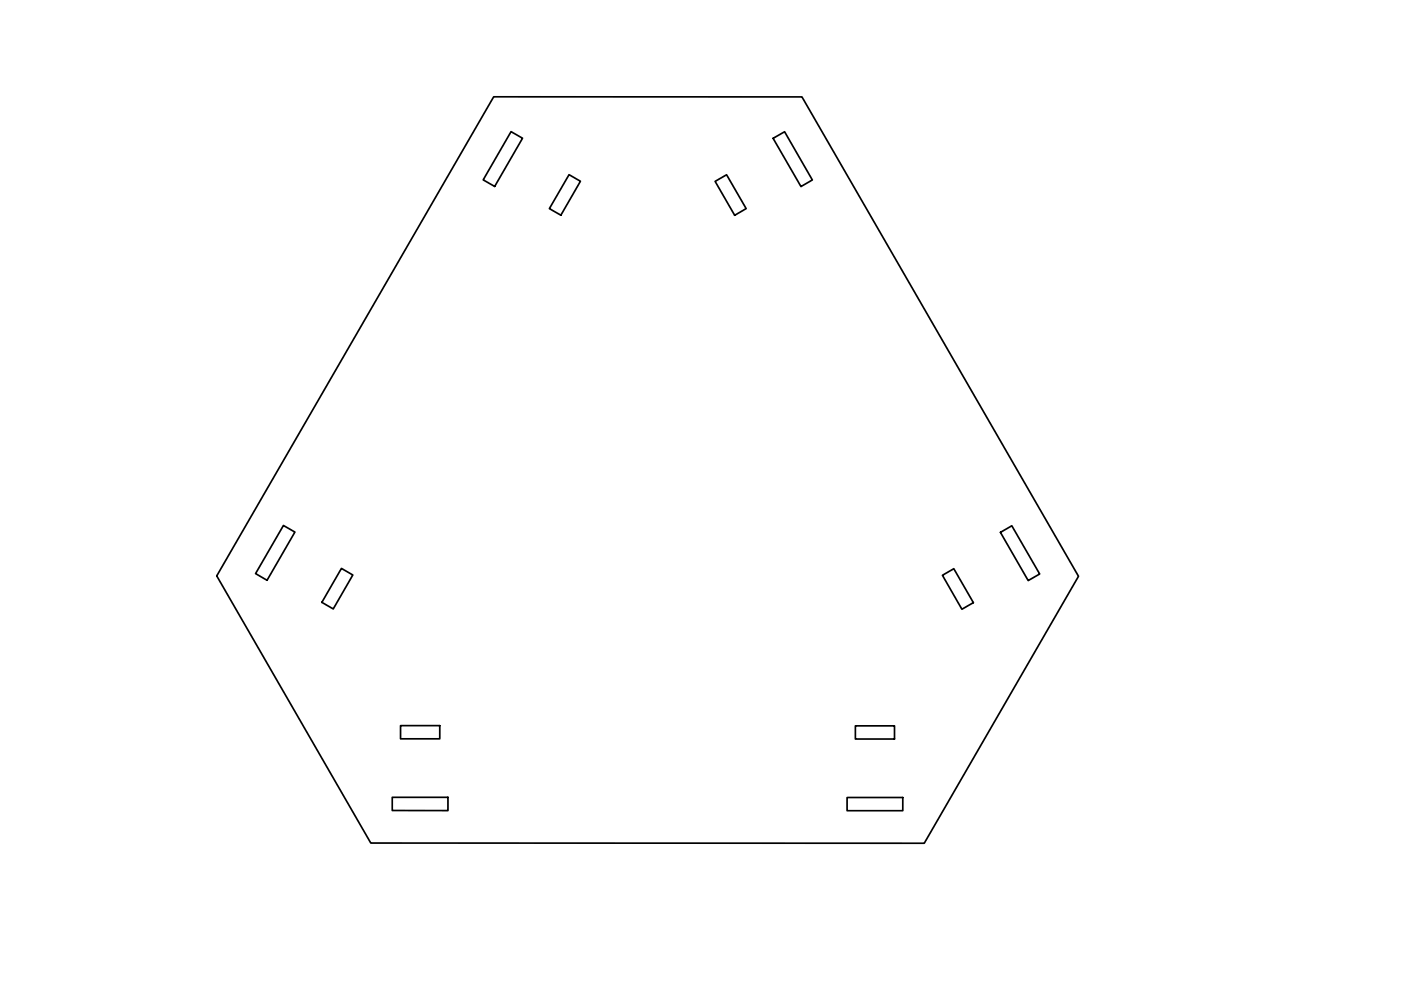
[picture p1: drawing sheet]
<svg xmlns="http://www.w3.org/2000/svg" width="297mm" height="210mm" viewBox="0 0 297 210" stroke-linecap="round" stroke-linejoin="round" font-family="sans-serif">
<!-- layer: Visible -->
<g fill="none" stroke="#000" stroke-width=".36">
<path d="M104.7 20.5h65.3l58.7 101.7-32.7 56.6-117.4-.1-32.6-56.6zM108.4 27.9l2.4 1.4-5.9 10.2-2.5-1.4zM120.6 37l2.5 1.4-4.2 7.2-2.4-1.4zM151.6 38.5l2.5-1.4 4.1 7.1-2.4 1.4zM163.9 29.3l2.4-1.4 5.9 10.3-2.4 1.4zM60.1 111.4l2.4 1.4-5.9 10.2-2.4-1.4zM212.1 112.9l2.4-1.4 5.9 10.2-2.4 1.4zM72.4 120.5l2.4 1.4-4.1 7.2-2.5-1.4zM199.8 122l2.4-1.4 4.2 7.2-2.5 1.4zM84.9 153.9h8.3v2.7h-8.3zM181.4 153.9h8.3v2.8h-8.3zM83.2 169.1h11.8v2.8l-11.8-.1z"/>
<path d="M179.6 169.1h11.8v2.8h-11.8z"/>
</g>
</svg>
